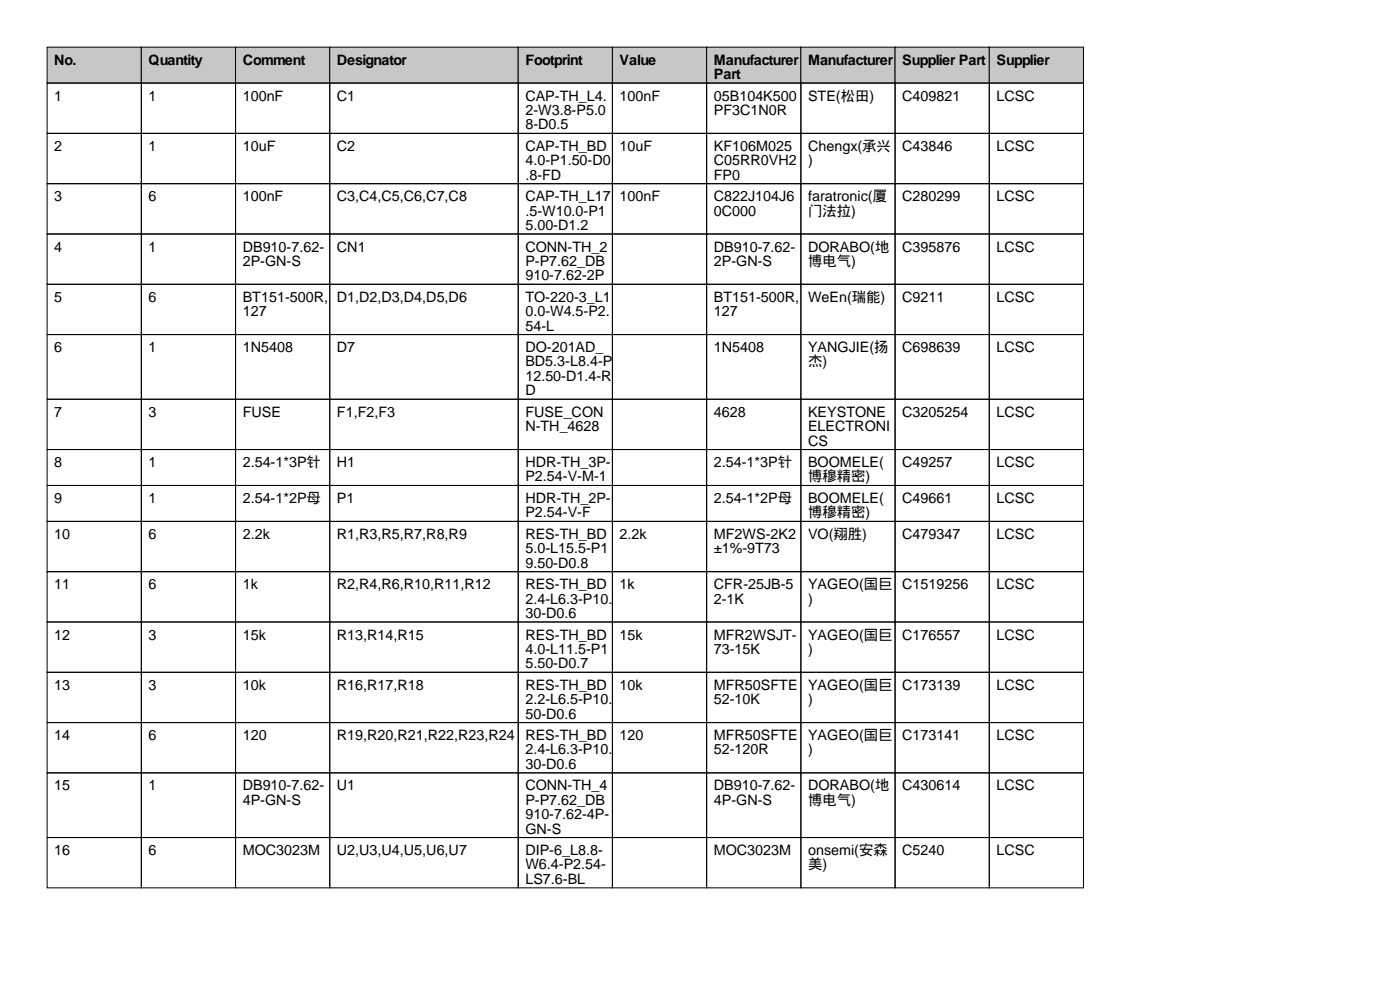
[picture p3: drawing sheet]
<svg xmlns="http://www.w3.org/2000/svg" width="297mm" height="210mm" viewBox="0 0 297 210" stroke-linecap="round" stroke-linejoin="round" font-family="sans-serif">
<defs><g id="words">
<g font-size="3">
<text x="11.5" y="13.7">No.</text>
<text x="31.5" y="13.7">Quantity</text>
<text x="51.5" y="13.7">Comment</text>
<text x="71.5" y="13.7">Designator</text>
<text x="111.5" y="13.7">Footprint</text>
<text x="131.5" y="13.7">Value</text>
<text x="151.5" y="13.7">Manufacturer</text>
<text x="151.5" y="16.8">Part</text>
<text x="171.5" y="13.7">Manufacturer</text>
<text x="191.5" y="13.7">Supplier Part</text>
<text x="211.5" y="13.7">Supplier</text>
<text x="11.5" y="21.3">1</text>
<text x="31.5" y="21.3">1</text>
<text x="51.5" y="21.3">100nF</text>
<text x="71.5" y="21.3">C1</text>
<text x="111.5" y="21.3">CAP-TH_L4.</text>
<text x="131.5" y="21.3">100nF</text>
<text x="151.5" y="21.3">05B104K500</text>
<text x="171.5" y="21.3">STE(松田)</text>
<text x="191.5" y="21.3">C409821</text>
<text x="211.5" y="21.3">LCSC</text>
<text x="111.5" y="24.4">2-W3.8-P5.0</text>
<text x="111.5" y="27.4">8-D0.5</text>
<text x="151.5" y="24.4">PF3C1N0R</text>
<text x="11.5" y="32">2</text>
<text x="31.5" y="32">1</text>
<text x="51.5" y="32">10uF</text>
<text x="71.5" y="32">C2</text>
<text x="111.5" y="32">CAP-TH_BD</text>
<text x="111.5" y="35.1">4.0-P1.50-D0</text>
<text x="131.5" y="32">10uF</text>
<text x="151.5" y="32">KF106M025</text>
<text x="151.5" y="35.1">C05RR0VH2</text>
<text x="171.5" y="32">Chengx(承兴</text>
<text x="171.5" y="35.1">)</text>
<text x="191.5" y="32">C43846</text>
<text x="211.5" y="32">LCSC</text>
<text x="111.5" y="38.1">.8-FD</text>
<text x="151.5" y="38.1">FP0</text>
<text x="11.5" y="42.7">3</text>
<text x="31.5" y="42.7">6</text>
<text x="51.5" y="42.7">100nF</text>
<text x="71.5" y="42.7">C3,C4,C5,C6,C7,C8</text>
<text x="111.5" y="42.7">CAP-TH_L17</text>
<text x="111.5" y="45.7">.5-W10.0-P1</text>
<text x="131.5" y="42.7">100nF</text>
<text x="151.5" y="42.7">C822J104J6</text>
<text x="151.5" y="45.7">0C000</text>
<text x="171.5" y="42.7">faratronic(厦</text>
<text x="171.5" y="45.7">门法拉)</text>
<text x="191.5" y="42.7">C280299</text>
<text x="211.5" y="42.7">LCSC</text>
<text x="11.5" y="53.3">4</text>
<text x="31.5" y="53.3">1</text>
<text x="51.5" y="53.3">DB910-7.62-</text>
<text x="71.5" y="53.3">CN1</text>
<text x="111.5" y="48.8">5.00-D1.2</text>
<text x="111.5" y="53.3">CONN-TH_2</text>
<text x="151.5" y="53.3">DB910-7.62-</text>
<text x="171.5" y="53.3">DORABO(地</text>
<text x="191.5" y="53.3">C395876</text>
<text x="211.5" y="53.3">LCSC</text>
<text x="51.5" y="56.4">2P-GN-S</text>
<text x="111.5" y="56.4">P-P7.62_DB</text>
<text x="111.5" y="59.4">910-7.62-2P</text>
<text x="151.5" y="56.4">2P-GN-S</text>
<text x="171.5" y="56.4">博电气)</text>
<text x="11.5" y="64">5</text>
<text x="31.5" y="64">6</text>
<text x="51.5" y="64">BT151-500R,</text>
<text x="71.5" y="64">D1,D2,D3,D4,D5,D6</text>
<text x="111.5" y="64">TO-220-3_L1</text>
<text x="151.5" y="64">BT151-500R,</text>
<text x="171.5" y="64">WeEn(瑞能)</text>
<text x="191.5" y="64">C9211</text>
<text x="211.5" y="64">LCSC</text>
<text x="51.5" y="67.1">127</text>
<text x="111.5" y="67.1">0.0-W4.5-P2.</text>
<text x="111.5" y="70.1">54-L</text>
<text x="151.5" y="67.1">127</text>
<text x="11.5" y="74.7">6</text>
<text x="31.5" y="74.7">1</text>
<text x="51.5" y="74.7">1N5408</text>
<text x="71.5" y="74.7">D7</text>
<text x="111.5" y="74.7">DO-201AD_</text>
<text x="111.5" y="77.7">BD5.3-L8.4-P</text>
<text x="151.5" y="74.7">1N5408</text>
<text x="171.5" y="74.7">YANGJIE(扬</text>
<text x="171.5" y="77.7">杰)</text>
<text x="191.5" y="74.7">C698639</text>
<text x="211.5" y="74.7">LCSC</text>
<text x="111.5" y="80.8">12.50-D1.4-R</text>
<text x="111.5" y="83.8">D</text>
<text x="11.5" y="88.4">7</text>
<text x="31.5" y="88.4">3</text>
<text x="51.5" y="88.4">FUSE</text>
<text x="71.5" y="88.4">F1,F2,F3</text>
<text x="111.5" y="88.4">FUSE_CON</text>
<text x="151.5" y="88.4">4628</text>
<text x="171.5" y="88.4">KEYSTONE</text>
<text x="191.5" y="88.4">C3205254</text>
<text x="211.5" y="88.4">LCSC</text>
<text x="111.5" y="91.4">N-TH_4628</text>
<text x="171.5" y="91.4">ELECTRONI</text>
<text x="171.5" y="94.5">CS</text>
<text x="11.5" y="99.1">8</text>
<text x="31.5" y="99.1">1</text>
<text x="51.5" y="99.1">2.54-1*3P针</text>
<text x="71.5" y="99.1">H1</text>
<text x="111.5" y="99.1">HDR-TH_3P-</text>
<text x="151.5" y="99.1">2.54-1*3P针</text>
<text x="171.5" y="99.1">BOOMELE(</text>
<text x="191.5" y="99.1">C49257</text>
<text x="211.5" y="99.1">LCSC</text>
<text x="11.5" y="106.7">9</text>
<text x="31.5" y="106.7">1</text>
<text x="51.5" y="106.7">2.54-1*2P母</text>
<text x="71.5" y="106.7">P1</text>
<text x="111.5" y="102.1">P2.54-V-M-1</text>
<text x="111.5" y="106.7">HDR-TH_2P-</text>
<text x="151.5" y="106.7">2.54-1*2P母</text>
<text x="171.5" y="102.1">博穆精密)</text>
<text x="171.5" y="106.7">BOOMELE(</text>
<text x="191.5" y="106.7">C49661</text>
<text x="211.5" y="106.7">LCSC</text>
<text x="111.5" y="109.7">P2.54-V-F</text>
<text x="171.5" y="109.7">博穆精密)</text>
<text x="11.5" y="114.3">10</text>
<text x="31.5" y="114.3">6</text>
<text x="51.5" y="114.3">2.2k</text>
<text x="71.5" y="114.3">R1,R3,R5,R7,R8,R9</text>
<text x="111.5" y="114.3">RES-TH_BD</text>
<text x="111.5" y="117.4">5.0-L15.5-P1</text>
<text x="131.5" y="114.3">2.2k</text>
<text x="151.5" y="114.3">MF2WS-2K2</text>
<text x="151.5" y="117.4">±1%-9T73</text>
<text x="171.5" y="114.3">VO(翔胜)</text>
<text x="191.5" y="114.3">C479347</text>
<text x="211.5" y="114.3">LCSC</text>
<text x="11.5" y="125">11</text>
<text x="31.5" y="125">6</text>
<text x="51.5" y="125">1k</text>
<text x="71.5" y="125">R2,R4,R6,R10,R11,R12</text>
<text x="111.5" y="120.4">9.50-D0.8</text>
<text x="111.5" y="125">RES-TH_BD</text>
<text x="131.5" y="125">1k</text>
<text x="151.5" y="125">CFR-25JB-5</text>
<text x="171.5" y="125">YAGEO(国巨</text>
<text x="191.5" y="125">C1519256</text>
<text x="211.5" y="125">LCSC</text>
<text x="111.5" y="128">2.4-L6.3-P10.</text>
<text x="111.5" y="131.1">30-D0.6</text>
<text x="151.5" y="128">2-1K</text>
<text x="171.5" y="128">)</text>
<text x="11.5" y="135.6">12</text>
<text x="31.5" y="135.6">3</text>
<text x="51.5" y="135.6">15k</text>
<text x="71.5" y="135.6">R13,R14,R15</text>
<text x="111.5" y="135.6">RES-TH_BD</text>
<text x="131.5" y="135.6">15k</text>
<text x="151.5" y="135.6">MFR2WSJT-</text>
<text x="171.5" y="135.6">YAGEO(国巨</text>
<text x="191.5" y="135.6">C176557</text>
<text x="211.5" y="135.6">LCSC</text>
<text x="111.5" y="138.7">4.0-L11.5-P1</text>
<text x="111.5" y="141.7">5.50-D0.7</text>
<text x="151.5" y="138.7">73-15K</text>
<text x="171.5" y="138.7">)</text>
<text x="11.5" y="146.3">13</text>
<text x="31.5" y="146.3">3</text>
<text x="51.5" y="146.3">10k</text>
<text x="71.5" y="146.3">R16,R17,R18</text>
<text x="111.5" y="146.3">RES-TH_BD</text>
<text x="111.5" y="149.4">2.2-L6.5-P10.</text>
<text x="131.5" y="146.3">10k</text>
<text x="151.5" y="146.3">MFR50SFTE</text>
<text x="151.5" y="149.4">52-10K</text>
<text x="171.5" y="146.3">YAGEO(国巨</text>
<text x="171.5" y="149.4">)</text>
<text x="191.5" y="146.3">C173139</text>
<text x="211.5" y="146.3">LCSC</text>
<text x="111.5" y="152.4">50-D0.6</text>
<text x="11.5" y="157">14</text>
<text x="31.5" y="157">6</text>
<text x="51.5" y="157">120</text>
<text x="71.5" y="157">R19,R20,R21,R22,R23,R24</text>
<text x="111.5" y="157">RES-TH_BD</text>
<text x="111.5" y="160">2.4-L6.3-P10.</text>
<text x="131.5" y="157">120</text>
<text x="151.5" y="157">MFR50SFTE</text>
<text x="151.5" y="160">52-120R</text>
<text x="171.5" y="157">YAGEO(国巨</text>
<text x="171.5" y="160">)</text>
<text x="191.5" y="157">C173141</text>
<text x="211.5" y="157">LCSC</text>
<text x="11.5" y="167.6">15</text>
<text x="31.5" y="167.6">1</text>
<text x="51.5" y="167.6">DB910-7.62-</text>
<text x="71.5" y="167.6">U1</text>
<text x="111.5" y="163.1">30-D0.6</text>
<text x="111.5" y="167.6">CONN-TH_4</text>
<text x="151.5" y="167.6">DB910-7.62-</text>
<text x="171.5" y="167.6">DORABO(地</text>
<text x="191.5" y="167.6">C430614</text>
<text x="211.5" y="167.6">LCSC</text>
<text x="51.5" y="170.7">4P-GN-S</text>
<text x="111.5" y="170.7">P-P7.62_DB</text>
<text x="111.5" y="173.7">910-7.62-4P-</text>
<text x="151.5" y="170.7">4P-GN-S</text>
<text x="171.5" y="170.7">博电气)</text>
<text x="111.5" y="176.8">GN-S</text>
<text x="11.5" y="181.4">16</text>
<text x="31.5" y="181.4">6</text>
<text x="51.5" y="181.4">MOC3023M</text>
<text x="71.5" y="181.4">U2,U3,U4,U5,U6,U7</text>
<text x="111.5" y="181.4">DIP-6_L8.8-</text>
<text x="111.5" y="184.4">W6.4-P2.54-</text>
<text x="151.5" y="181.4">MOC3023M</text>
<text x="171.5" y="181.4">onsemi(安森</text>
<text x="171.5" y="184.4">美)</text>
<text x="191.5" y="181.4">C5240</text>
<text x="211.5" y="181.4">LCSC</text>
<text x="111.5" y="187.5">LS7.6-BL</text>
</g>
</g></defs>
<g fill="#c7c7c7" stroke="#000" stroke-width=".21">
<path d="M10 10h20v7.6h-20z"/>
<path d="M30 10h20v7.6h-20z"/>
<path d="M50 10h20v7.6h-20z"/>
<path d="M70 10h40v7.6h-40z"/>
<path d="M110 10h20v7.6h-20z"/>
<path d="M130 10h20v7.6h-20z"/>
<path d="M150 10h20v7.6h-20z"/>
<path d="M170 10h20v7.6h-20z"/>
<path d="M190 10h20v7.6h-20z"/>
<path d="M210 10h20v7.6h-20z"/>
</g>
<g fill="none" stroke="#000" stroke-width=".21">
<path d="M10 17.6h20v10.7h-20zM30 17.6h20v10.7h-20zM50 17.6h20v10.7h-20zM70 17.6h40v10.7h-40zM110 17.6h20v10.7h-20zM130 17.6h20v10.7h-20zM150 17.6h20v10.7h-20zM170 17.6h20v10.7h-20zM190 17.6h20v10.7h-20zM210 17.6h20v10.7h-20zM10 28.3h20v10.7h-20zM10 39h20v10.6h-20z"/>
<path d="M30 28.3h20v10.7h-20zM30 39h20v10.6h-20zM50 28.3h20v10.7h-20zM50 39h20v10.6h-20zM70 28.3h40v10.7h-40zM70 39h40v10.6h-40zM110 28.3h20v10.7h-20zM110 39h20v10.6h-20zM130 28.3h20v10.7h-20zM130 39h20v10.6h-20zM150 28.3h20v10.7h-20zM150 39h20v10.6h-20z"/>
<path d="M170 28.3h20v10.7h-20zM170 39h20v10.6h-20zM190 28.3h20v10.7h-20zM190 39h20v10.6h-20zM210 28.3h20v10.7h-20zM210 39h20v10.6h-20zM10 49.6h20v10.7h-20zM30 49.6h20v10.7h-20zM50 49.6h20v10.7h-20zM70 49.6h40v10.7h-40zM110 49.6h20v10.7h-20zM130 49.6h20v10.7h-20z"/>
<path d="M150 49.6h20v10.7h-20zM170 49.6h20v10.7h-20zM190 49.6h20v10.7h-20zM210 49.6h20v10.7h-20zM10 60.3h20v10.7h-20zM10 71h20v13.7h-20zM30 60.3h20v10.7h-20zM30 71h20v13.7h-20zM50 60.3h20v10.7h-20zM50 71h20v13.7h-20zM70 60.3h40v10.7h-40zM70 71h40v13.7h-40z"/>
<path d="M110 60.3h20v10.7h-20zM110 71h20v13.7h-20zM130 60.3h20v10.7h-20zM130 71h20v13.7h-20zM150 60.3h20v10.7h-20zM150 71h20v13.7h-20zM170 60.3h20v10.7h-20zM170 71h20v13.7h-20zM190 60.3h20v10.7h-20zM190 71h20v13.7h-20zM210 60.3h20v10.7h-20zM210 71h20v13.7h-20z"/>
<path d="M10 84.7h20v10.6h-20zM10 95.3h20v7.7h-20zM30 84.7h20v10.6h-20zM30 95.3h20v7.7h-20zM50 84.7h20v10.6h-20zM50 95.3h20v7.7h-20zM70 84.7h40v10.6h-40zM70 95.3h40v7.7h-40zM110 84.7h20v10.6h-20zM110 95.3h20v7.7h-20zM130 84.7h20v10.6h-20zM130 95.3h20v7.7h-20z"/>
<path d="M150 84.7h20v10.6h-20zM150 95.3h20v7.7h-20zM170 84.7h20v10.6h-20zM170 95.3h20v7.7h-20zM190 84.7h20v10.6h-20zM190 95.3h20v7.7h-20zM210 84.7h20v10.6h-20zM210 95.3h20v7.7h-20zM10 103h20v7.6h-20zM10 110.6h20v10.7h-20zM30 103h20v7.6h-20zM30 110.6h20v10.7h-20z"/>
<path d="M50 103h20v7.6h-20zM50 110.6h20v10.7h-20zM70 103h40v7.6h-40zM70 110.6h40v10.7h-40zM110 103h20v7.6h-20zM110 110.6h20v10.7h-20zM130 103h20v7.6h-20zM130 110.6h20v10.7h-20zM150 103h20v7.6h-20zM150 110.6h20v10.7h-20zM170 103h20v7.6h-20zM170 110.6h20v10.7h-20z"/>
<path d="M190 103h20v7.6h-20zM190 110.6h20v10.7h-20zM210 103h20v7.6h-20zM210 110.6h20v10.7h-20zM10 121.3h20v10.6h-20zM10 131.9h20v10.7h-20zM30 121.3h20v10.6h-20zM30 131.9h20v10.7h-20zM50 121.3h20v10.6h-20zM50 131.9h20v10.7h-20zM70 121.3h40v10.6h-40zM70 131.9h40v10.7h-40z"/>
<path d="M110 121.3h20v10.6h-20zM110 131.9h20v10.7h-20zM130 121.3h20v10.6h-20zM130 131.9h20v10.7h-20zM150 121.3h20v10.6h-20zM150 131.9h20v10.7h-20zM170 121.3h20v10.6h-20zM170 131.9h20v10.7h-20zM190 121.3h20v10.6h-20zM190 131.9h20v10.7h-20zM210 121.3h20v10.6h-20zM210 131.9h20v10.7h-20z"/>
<path d="M10 142.6h20v10.7h-20zM10 153.3h20v10.6h-20zM30 142.6h20v10.7h-20zM30 153.3h20v10.6h-20zM50 142.6h20v10.7h-20zM50 153.3h20v10.6h-20zM70 142.6h40v10.7h-40zM70 153.3h40v10.6h-40zM110 142.6h20v10.7h-20zM110 153.3h20v10.6h-20zM130 142.6h20v10.7h-20zM130 153.3h20v10.6h-20z"/>
<path d="M150 142.6h20v10.7h-20zM150 153.3h20v10.6h-20zM170 142.6h20v10.7h-20zM170 153.3h20v10.6h-20zM190 142.6h20v10.7h-20zM190 153.3h20v10.6h-20zM210 142.6h20v10.7h-20zM210 153.3h20v10.6h-20zM10 163.9h20v13.7h-20zM10 177.6h20v10.7h-20zM30 163.9h20v13.7h-20zM30 177.6h20v10.7h-20z"/>
<path d="M50 163.9h20v13.7h-20zM50 177.6h20v10.7h-20zM70 163.9h40v13.7h-40zM70 177.6h40v10.7h-40zM110 163.9h20v13.7h-20zM110 177.6h20v10.7h-20zM130 163.9h20v13.7h-20zM130 177.6h20v10.7h-20zM150 163.9h20v13.7h-20zM150 177.6h20v10.7h-20zM170 163.9h20v13.7h-20zM170 177.6h20v10.7h-20z"/>
<path d="M190 163.9h20v13.7h-20zM190 177.6h20v10.7h-20zM210 163.9h20v13.7h-20zM210 177.6h20v10.7h-20z"/>
</g>
<use href="#words"/>
</svg>
